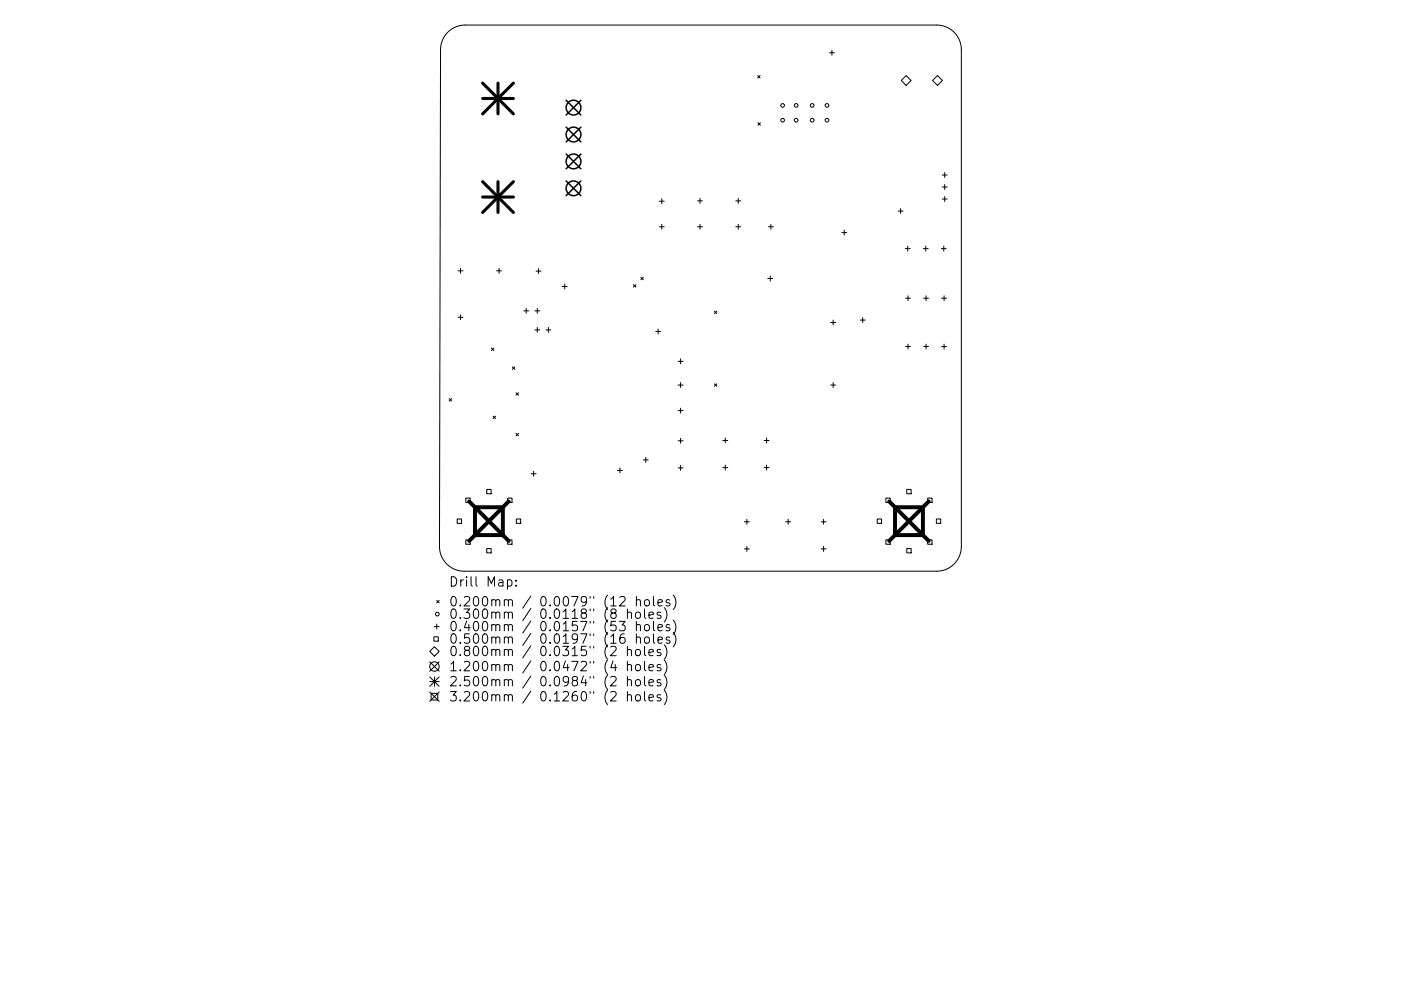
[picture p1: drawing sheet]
<svg xmlns="http://www.w3.org/2000/svg" width="297mm" height="210mm" viewBox="0 0 297 210" stroke-linecap="round" stroke-linejoin="round" font-family="sans-serif">
<defs><g id="words">
<g font-size="2.8">
<text x="95.1" y="124.5">Drill Map:</text>
<text x="95.1" y="128.7">0.200mm / 0.0079&quot; (12 holes)</text>
<text x="95.1" y="131.3">0.300mm / 0.0118&quot; (8 holes)</text>
<text x="95.1" y="133.9">0.400mm / 0.0157&quot; (53 holes)</text>
<text x="95.1" y="136.6">0.500mm / 0.0197&quot; (16 holes)</text>
<text x="95.1" y="139.2">0.800mm / 0.0315&quot; (2 holes)</text>
<text x="95.1" y="142.4">1.200mm / 0.0472&quot; (4 holes)</text>
<text x="95.1" y="145.6">2.500mm / 0.0984&quot; (2 holes)</text>
<text x="95.1" y="148.8">3.200mm / 0.1260&quot; (2 holes)</text>
</g>
</g></defs>
<g fill="none" stroke="#000" stroke-width=".21">
<path d="M94.9 6.8a5.2 5.2 0 0 1 3.7-1.5h100a5.2 5.2 0 0 1 5.2 5.2v105.5a5.2 5.2 0 0 1-5.2 5.2h-100.2a5.2 5.2 0 0 1-5.2-5.2l.2-105.5a5.2 5.2 0 0 1 1.5-3.7zM160.6 16l.6 .6M161.2 16l-.6 .6M175.9 11.2h1M176.4 10.7v1M192.1 16l1.1 1.1-1.1 1-1-1zM198.8 16l1 1.1-1 1-1.1-1zM160.7 26l.5 .5M161.2 26l-.5 .5M199.8 37.1h1M199.8 39.7h1M200.3 36.6v1.1"/>
<path d="M200.3 39.2v1M97.1 57.5h1.1M97.6 56.9v1.1M105.3 57.5h1M105.8 56.9v1.1M113.7 57.5h1M114.2 57v1M135.9 58.8l.5 .5M136.4 58.8l-.5 .5M139.8 42.7h1M139.8 48.1h1M140.3 42.2v1"/>
<path d="M140.3 47.6v1M147.9 48.1h1M147.9 42.6h1M148.4 42.1v1M148.4 47.6v1M156 48.1h1M156 42.6h1M156.5 42.1v1M156.5 47.6v1M162.8 59.1h1M162.9 48.1h1.1M163.3 58.6v1"/>
<path d="M163.4 47.6v1M178.5 49.4h1M179 48.8v1.1M190.4 44.8h1.1M191 44.3v1M191.9 52.7h1.1M192.5 52.2v1.1M195.8 52.7h1M196.3 52.2v1.1M199.6 52.7h1M199.8 42.2h1M200.1 52.2v1.1"/>
<path d="M200.3 41.7v1.1M97.1 67.3h1.1M97.6 66.8v1M104.2 73.9l.5 .5M104.7 73.9l-.5 .5M108.6 77.8l.5 .6M109.1 77.8l-.5 .6M111 65.9h1.1M111.6 65.4v1.1M113.4 65.9h1M113.4 70h1M113.9 65.4v1.1"/>
<path d="M113.9 69.5v1M115.7 70h1.1M116.3 69.5v1M119.2 60.8h1.1M119.7 60.3v1M134.3 60.4l.5 .5M134.8 60.4l-.5 .5M139 70.3h1.1M139.5 69.8v1M143.8 76.7h1M144.3 76.1v1.1M151.5 66l.5 .5"/>
<path d="M152 66l-.5 .5M176.1 68.4h1.1M176.6 67.9v1.1M182.4 67.9h1M182.9 67.4v1M192 63.3h1M192 73.5h1M192.5 62.7v1.1M192.5 73v1.1M195.8 63.3h1.1M195.8 73.5h1.1M196.3 62.7v1.1"/>
<path d="M196.3 73v1.1M199.6 63.3h1.1M199.6 73.5h1.1M200.2 62.7v1.1M200.2 73v1.1M95.2 84.6l.6 .5M95.8 84.6l-.6 .5M104.5 88.3l.6 .5M105.1 88.3l-.6 .5M109.4 83.3l.5 .6M109.4 92l.5 .5M109.9 83.3l-.5 .6"/>
<path d="M109.9 92l-.5 .5M113.1 100v1M130.9 99.8h1.1M131.4 99.3v1M136.4 97.6h1M136.9 97v1.1M143.8 81.7h1M143.8 87.1h1M143.8 93.5h1M143.8 99.3h1M144.3 81.2v1M144.3 86.6v1"/>
<path d="M144.3 93v1M144.3 98.7v1.1M151.5 81.4l.5 .6M152 81.4l-.5 .6M153.3 93.5h1M153.3 99.2h1M153.8 92.9v1.1M153.8 98.7v1M162 93.5h1.1M162 99.2h1.1M162.5 92.9v1.1M162.5 98.7v1"/>
<path d="M176.1 81.7h1.1M176.6 81.2v1M96.9 110.1h.9v.9h-.9zM98.8 105.7h.9v.9h-.9zM98.8 114.5h.9v1h-.9zM103.2 103.8h.9v1h-.9zM103.2 116.4h.9v.9h-.9zM107.6 105.7h1v.9h-1zM107.6 114.5h1v1h-1zM109.5 110.1h.9v.9h-.9zM112.6 100.5h1.1M157.8 110.7h1.1"/>
<path d="M157.8 116.5h1.1M158.3 110.2v1M158.3 115.9v1.1M166.6 110.7h1M167.1 110.2v1M174.1 110.7h1M174.1 116.5h1M174.6 110.2v1M174.6 115.9v1.1M186 110.1h.9v.9h-.9zM187.8 105.7h.9v.9h-.9zM187.8 114.5h.9v1h-.9z"/>
<path d="M192.3 103.8h.9v1h-.9zM192.3 116.4h.9v.9h-.9zM196.7 105.7h.9v.9h-.9zM196.7 114.5h.9v1h-.9zM198.5 110.1h1v.9h-1zM91.1 138.2l1-1 1 1-1 1zM92 135.1h.9v.9h-.9zM92.1 132.9h1M92.6 127.4l.5 .5M92.6 132.4v1.1M93.1 127.4l-.5 .5M107.6 123.1l.6-.1 .3 .4v.6l-.1 .3h-.8"/>
<path d="M109.4 124.2v.2M109.4 123.1v.2M131.3 131.8h1.2l-.6 .8a.54 .54 0 0 1 .6 .4v.5l-.1 .2-.8 .1-.3-.2M131.4 126.7l.3-.1 .7 .1a.54 .54 0 0 1 .1 .7l-1.2 1.2h1.2M132.4 134.5a.79 .79 0 0 0-1 .8v.8l.2 .3 .6 .1 .3-.2v-.7l-.1-.3-.6-.1-.4 .4M133 130.1a.5 .5 0 0 1 .9 0v1.1M133 138a.5 .5 0 0 1 .9 .1v1M133 129.2v2M133 137.1v2M134.8 130.1a.54 .54 0 0 1 .6-.2 .54 .54 0 0 1 .4 .3v.6a.54 .54 0 0 1-.5 .4 .54 .54 0 0 1-.6-.4zM134.8 138a.54 .54 0 0 1 .6-.2 .54 .54 0 0 1 .4 .4v.5a.54 .54 0 0 1-.5 .4 .54 .54 0 0 1-.6-.4zM134.9 127.4l.3-.2 .5 .1 .1 1.3"/>
<path d="M134.9 132.7l.3-.2 .5 .1 .1 1.2M134.9 135.3l.3-.2 .5 .1 .1 1.3M134.9 126.6v2M134.9 131.8v2M134.9 134.5v2M136.6 129.2v1.7l.3 .3M136.6 137.1v1.7l.3 .3M136.7 127.4l.3-.2a.54 .54 0 0 1 .7 .4v.6a.54 .54 0 0 1-.5 .4 .54 .54 0 0 1-.6-.4zM136.7 132.7a.54 .54 0 0 1 .6-.2 .54 .54 0 0 1 .4 .4v.6a.54 .54 0 0 1-.5 .4 .54 .54 0 0 1-.6-.4zM136.7 135.3a.54 .54 0 0 1 .6-.2 .54 .54 0 0 1 .4 .4v.6a.54 .54 0 0 1-.5 .4 .54 .54 0 0 1-.6-.4zM137.6 130.5l.9-.2v-.3l-.6-.1-.3 .2 .1 1h.8M137.6 138.5l.9-.2v-.4l-.6-.1-.3 .3 .1 .9h.8"/>
<path d="M138.5 126.6v1.7l.3 .3M138.5 131.8v1.8l.3 .2M138.5 134.5v1.7l.3 .3M139.5 127.9l1-.2-.1-.4-.6-.1-.3 .3 .1 1h.8M139.5 133.2l1-.2-.1-.4-.6-.1-.3 .3 .1 .9h.8M139.5 135.8l1-.2-.1-.4-.6-.1-.3 .3 .1 1h.8M140.1 130l-.5-.1-.3 .2 .1 .3 .7 .2v.5h-.8M140.1 137.9l-.5-.1-.3 .3 .1 .3 .7 .1v.5h-.8M140.8 128.9a2.29 2.29 0 0 1 0 3.1M140.8 136.8a2.29 2.29 0 0 1 0 3.1M142 127.3l-.5-.1-.3 .3 .1 .3 .7 .2v.5h-.8M142 132.6l-.5-.1-.3 .3 .1 .3 .7 .2v.4h-.8"/>
<path d="M142 135.2l-.5-.1-.3 .3 .1 .3 .7 .2v.5h-.8M142.7 126.3a2.29 2.29 0 0 1 0 3M142.7 131.6a2.29 2.29 0 0 1 0 3M142.7 134.2a2.29 2.29 0 0 1 0 3M91.1 140.4l2 2M91.1 143.6l2 2M91.1 144.6h2M91.1 146.8l2 2M91.4 147.1h1.4v1.4h-1.4zM92.1 143.6v2M93.1 140.4l-2 2M93.1 143.6l-2 2"/>
<path d="M93.1 146.8l-2 2M133 141.2a.5 .5 0 0 1 .9 .1v1M133 144.4a.5 .5 0 0 1 .9 .1v1M133 147.6l.3-.2 .5 .1 .1 1.2M133 140.3v2M133 143.5v2M133 146.7v2M134.8 141.2a.54 .54 0 0 1 .6-.2 .54 .54 0 0 1 .4 .4v.5a.54 .54 0 0 1-.5 .4 .54 .54 0 0 1-.6-.4zM134.8 144.4a.54 .54 0 0 1 .6-.2 .54 .54 0 0 1 .4 .4v.5a.54 .54 0 0 1-.5 .4 .54 .54 0 0 1-.6-.4zM134.8 147.6l.3-.2a.54 .54 0 0 1 .7 .4v.5a.54 .54 0 0 1-.5 .4 .54 .54 0 0 1-.6-.4zM136.6 140.3v1.7l.3 .3M136.6 143.5v1.7l.3 .3"/>
<path d="M136.6 146.7v1.7l.3 .3M137.6 141.7l.9-.2v-.4l-.6-.1-.3 .3 .1 .9h.8M137.6 144.9l.9-.2v-.4l-.6-.1-.3 .3 .1 .9h.8M137.6 148.1l.9-.2v-.4l-.6-.1-.3 .3 .1 .9h.8M140.1 141.1l-.5-.1-.3 .3 .1 .3 .7 .1v.5h-.8M140.1 144.3l-.5-.1-.3 .3 .1 .3 .7 .1v.5h-.8M140.1 147.5l-.5-.1-.3 .3 .1 .3 .7 .1v.5h-.8M140.8 140a2.29 2.29 0 0 1 0 3.1M140.8 143.2a2.29 2.29 0 0 1 0 3.1M140.8 146.4a2.29 2.29 0 0 1 0 3.1"/>
<circle cx="165.9" cy="22.4" r=".39"/>
<circle cx="165.9" cy="25.5" r=".39"/>
<circle cx="168.8" cy="22.4" r=".39"/>
<circle cx="168.8" cy="25.5" r=".39"/>
<circle cx="172.2" cy="22.4" r=".39"/>
<circle cx="172.2" cy="25.5" r=".39"/>
<circle cx="175.3" cy="22.4" r=".39"/>
<circle cx="175.3" cy="25.5" r=".39"/>
<circle cx="92.7" cy="130.3" r=".39"/>
<circle cx="92.1" cy="141.4" r="1"/>
</g>
<g fill="none" stroke="#000" stroke-width=".31">
<path d="M120 21.3l3.2 3.1M120 27l3.2 3.1M120 32.7l3.2 3.1M120 38.4l3.2 3.1M123.2 21.3l-3.2 3.1M123.2 27l-3.2 3.1M123.2 32.7l-3.2 3.1M123.2 38.4l-3.2 3.1"/>
<circle cx="121.6" cy="28.5" r="1.57"/>
<circle cx="121.6" cy="40" r="1.57"/>
<circle cx="121.6" cy="34.2" r="1.57"/>
<circle cx="121.6" cy="22.8" r="1.57"/>
</g>
<path d="M102.3 17.6l6.6 6.6M105.6 17.6v6.6M108.9 17.6l-6.6 6.6M102.3 20.9h6.6M102.3 38.5l6.6 6.6M105.6 38.5v6.6M108.9 38.5l-6.6 6.6M102.3 41.8h6.6" fill="none" stroke="#000" stroke-width=".65"/>
<path d="M99.5 106.4l8.3 8.4M100.7 107.6h5.9v5.9h-5.9zM107.8 106.4l-8.3 8.4M188.5 106.4l8.4 8.4M189.8 107.6h5.9v5.9h-5.9zM196.9 106.4l-8.4 8.4" fill="none" stroke="#000" stroke-width=".84"/>
<use href="#words"/>
</svg>
